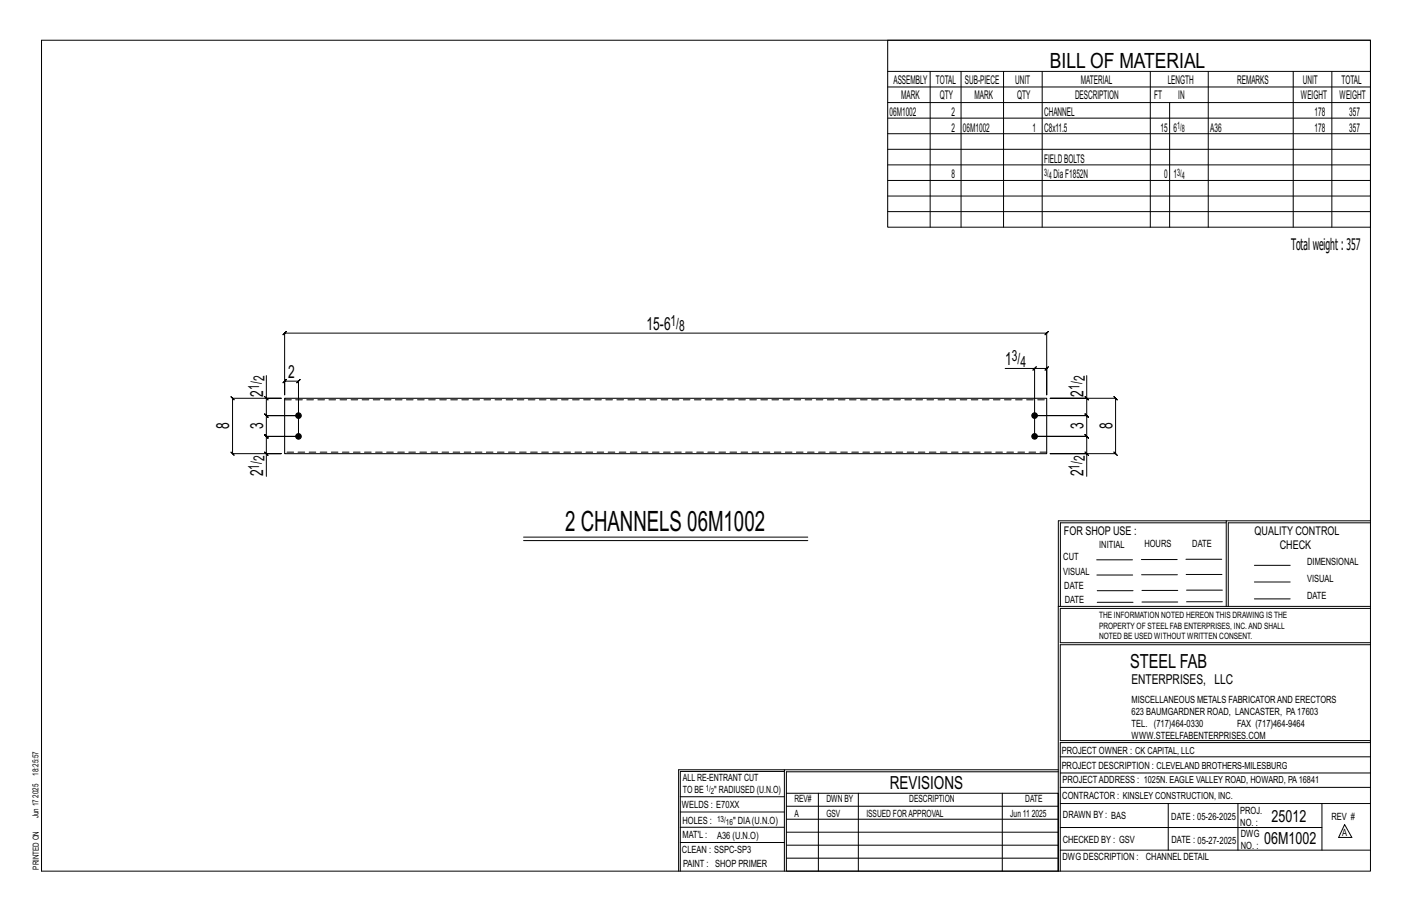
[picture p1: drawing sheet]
<svg xmlns="http://www.w3.org/2000/svg" width="432mm" height="279mm" viewBox="0 0 432 279" stroke-linecap="round" stroke-linejoin="round" font-family="sans-serif">
<defs><g id="words">
<text font-size="8.6" x="172.8" y="162.2">2 CHANNELS 06M1002</text>
<text font-size="6.4" x="321.1" y="20.7">BILL OF MATERIAL</text>
<text font-size="5.9" x="345.6" y="204.1">STEEL FAB</text>
<g font-size="5.5">
<text x="197.7" y="100.8">15-6</text>
<text x="307.4" y="111.6">1</text>
<text x="88.1" y="115.5">2</text>
<text x="80.5" y="121.2" transform="rotate(-90 80.5 121.2)">2</text>
<text x="331.3" y="121.2" transform="rotate(-90 331.3 121.2)">2</text>
<text x="70.1" y="131.2" transform="rotate(-90 70.1 131.2)">8</text>
<text x="80.5" y="131.3" transform="rotate(-90 80.5 131.3)">3</text>
<text x="331.3" y="131.2" transform="rotate(-90 331.3 131.2)">3</text>
<text x="340.2" y="131.2" transform="rotate(-90 340.2 131.2)">8</text>
<text x="80.5" y="145.6" transform="rotate(-90 80.5 145.6)">2</text>
<text x="331.3" y="145.6" transform="rotate(-90 331.3 145.6)">2</text>
<text x="272.2" y="241.1">REVISIONS</text>
</g>
<g font-size="5.1">
<text x="388.9" y="251.3">25012</text>
<text x="386.6" y="258.1">06M1002</text>
</g>
<text font-size="4.9" x="394.8" y="76.4">Totalweight : 357</text>
<g font-size="4.7">
<text x="205.1" y="99.6">1/</text>
<text x="207.7" y="101.3">8</text>
<text x="309.4" y="110.4">3/</text>
<text x="312" y="112.1">4</text>
<text x="79.2" y="119.2" transform="rotate(-90 79.2 119.2)">1/</text>
<text x="80.9" y="116.6" transform="rotate(-90 80.9 116.6)">2</text>
<text x="330.1" y="119.2" transform="rotate(-90 330.1 119.2)">1/</text>
<text x="331.8" y="116.6" transform="rotate(-90 331.8 116.6)">2</text>
<text x="79.2" y="143.6" transform="rotate(-90 79.2 143.6)">1/</text>
<text x="80.9" y="141" transform="rotate(-90 80.9 141)">2</text>
<text x="330.1" y="143.6" transform="rotate(-90 330.1 143.6)">1/</text>
<text x="331.8" y="141" transform="rotate(-90 331.8 141)">2</text>
</g>
<text font-size="4.2" x="346" y="209.1">ENTERPRISES, LLC</text>
<g font-size="3.7">
<text x="273.2" y="25.6">ASSEMBLY</text>
<text x="286.2" y="25.6">TOTAL</text>
<text x="295.1" y="25.6">SUB-PIECE</text>
<text x="310.4" y="25.6">UNIT</text>
<text x="330.5" y="25.6">MATERIAL</text>
<text x="357.1" y="25.6">LENGTH</text>
<text x="378.3" y="25.6">REMARKS</text>
<text x="398.4" y="25.6">UNIT</text>
<text x="410.2" y="25.6">TOTAL</text>
<text x="272.1" y="35.5">06M1002</text>
<text x="275.6" y="30.4">MARK</text>
<text x="287.4" y="30.4">QTY</text>
<text x="290.9" y="35.5">2</text>
<text x="298" y="30.4">MARK</text>
<text x="311" y="30.4">QTY</text>
<text x="319.3" y="35.5">CHANNEL</text>
<text x="328.7" y="30.4">DESCRIPTION</text>
<text x="353" y="30.4">FT</text>
<text x="360.3" y="30.4">IN</text>
<text x="397.8" y="30.4">WEIGHT</text>
<text x="402" y="35.5">178</text>
<text x="409.6" y="30.4">WEIGHT</text>
<text x="412.6" y="35.5">357</text>
<text x="290.9" y="40.2">2</text>
<text x="294.5" y="40.2">06M1002</text>
<text x="315.8" y="40.2">1</text>
<text x="319.3" y="40.2">C8x11.5</text>
<text x="354.9" y="40.2">15</text>
<text x="358.9" y="40.2">6</text>
<text x="370.1" y="40.2">A36</text>
<text x="402" y="40.2">178</text>
<text x="412.6" y="40.2">357</text>
<text x="319.3" y="49.7">FIELDBOLTS</text>
<text x="290.9" y="54.5">8</text>
<text x="322.2" y="54.5">DiaF1852N</text>
<text x="356" y="54.5">0</text>
<text x="358.9" y="54.5">1</text>
<text x="325.3" y="163.4">FOR SHOP USE :</text>
<text x="383.7" y="163.4">QUALITY CONTROL</text>
<text x="391.4" y="167.8">CHECK</text>
</g>
<g font-size="3.1">
<text x="360" y="39.4">1/</text>
<text x="361.4" y="40.5">8</text>
<text x="319.3" y="53.7">3/</text>
<text x="360" y="53.7">3/</text>
<text x="320.7" y="54.8">4</text>
<text x="361.4" y="54.8">4</text>
<text x="336.2" y="167.4">INITIAL</text>
<text x="350" y="167.1">HOURS</text>
<text x="364.6" y="167.2">DATE</text>
<text x="325.2" y="171.3">CUT</text>
<text x="399.8" y="172.8">DIMENSIONAL</text>
<text x="325.1" y="175.8">VISUAL</text>
<text x="399.8" y="177.9">VISUAL</text>
<text x="325.5" y="180">DATE</text>
<text x="325.7" y="184.4">DATE</text>
<text x="399.8" y="183.1">DATE</text>
<text x="346" y="215">MISCELLANEOUS METALS FABRICATORAND ERECTORS</text>
<text x="346" y="218.6">623 BAUMGARDNER ROAD, LANCASTER, PA17603</text>
<text x="346" y="225.8">WWW.STEELFABENTERPRISES.COM</text>
<text x="346" y="222.2">TEL. (717)464-0330</text>
<text x="378.3" y="222.2">FAX (717)464-9464</text>
<text x="324.7" y="230.5">PROJECT OWNER : CK CAPITAL, LLC</text>
<text x="208.8" y="238.8">ALL RE-ENTRANT CUT</text>
<text x="324.7" y="235.1">PROJECT DESCRIPTION : CLEVELAND BROTHERS-MILESBURG</text>
<text x="324.9" y="239.5">PROJECTADDRESS : 1025N. EAGLE VALLEY ROAD, HOWARD, PA16841</text>
<text x="208.8" y="242.5">TO BE</text>
<text x="218.4" y="242.5">&quot; RADIUSED (U.N.O)</text>
<text x="242.9" y="245.3">REV#</text>
<text x="252.7" y="245.3">DWN BY</text>
<text x="278.1" y="245.3">DESCRIPTION</text>
<text x="313.5" y="245.3">DATE</text>
<text x="324.9" y="244.2">CONTRACTOR : KINSLEY CONSTRUCTION, INC.</text>
<text x="208.5" y="247">WELDS : E70XX</text>
<text x="208.7" y="251.7">HOLES :</text>
<text x="224.2" y="251.8">&quot; DIA(U.N.O)</text>
<text x="242.9" y="249.9">A</text>
<text x="252.7" y="249.9">GSV</text>
<text x="264.9" y="249.9">ISSUED FORAPPROVAL</text>
<text x="309" y="249.9">Jun 11</text>
<text x="315.5" y="249.9">2025</text>
<text x="325.1" y="250">DRAWN BY : BAS</text>
<text x="358.2" y="250.5">DATE : 05-26-2025</text>
<text x="379.3" y="248.9">PROJ.</text>
<text x="407.2" y="250.5">REV #</text>
<text x="208.7" y="256.3">MAT'L :</text>
<text x="219.3" y="256.4">A36 (U.N.O)</text>
<text x="325" y="257.6">CHECKED BY : GSV</text>
<text x="358.3" y="257.7">DATE : 05-27-2025</text>
<text x="379.3" y="252.5">NO. :</text>
<text x="379.5" y="255.9">DWG</text>
<text x="410.5" y="255.5">A</text>
<text x="208.6" y="260.7">CLEAN : SSPC-SP3</text>
<text x="324.9" y="262.9">DWG DESCRIPTION :</text>
<text x="350.4" y="263">CHANNEL DETAIL</text>
<text x="379.5" y="259.5">NO. :</text>
<text x="208.9" y="265">PAINT : SHOP PRIMER</text>
</g>
<g font-size="2.7">
<text x="336.1" y="189">THE INFORMATION NOTED HEREON THIS DRAWING IS THE</text>
<text x="336.1" y="195.4">NOTED BE USED WITHOUT WRITTEN CONSENT.</text>
<text x="336.1" y="192.2">PROPERTY OF STEEL FAB ENTERPRISES, INC.AND SHALL</text>
</g>
<g font-size="2.6">
<text x="215.9" y="241.8">1/</text>
<text x="217.4" y="242.7">2</text>
<text x="219.3" y="251.1">13/</text>
<text x="222" y="252.1">16</text>
</g>
<g font-size="2.5">
<text x="11.7" y="237.1" transform="rotate(-90 11.7 237.1)">18:25:57</text>
<text x="11.8" y="243.8" transform="rotate(-90 11.8 243.8)">2025</text>
<text x="11.8" y="250.1" transform="rotate(-90 11.8 250.1)">Jun 17</text>
<text x="11.9" y="265.8" transform="rotate(-90 11.9 265.8)">PRINTED ON</text>
</g>
</g></defs>
<g fill="none" stroke="#000" stroke-width=".31">
<path d="M12.7 12.3h406.4v254h-406.4zM271.5 12.3h147.6v57.2h-147.6zM271.5 21.8h147.6M271.5 26.6h147.6M271.5 31.4h147.6M271.5 36.1h147.6M284.5 21.8v47.7M293.9 21.8v47.7M306.9 21.8v47.7M318.7 21.8v47.7M351.8 21.8v47.7M357.7 31.4v38.1"/>
<path d="M369.5 21.8v47.7M395.5 21.8v47.7M407.3 21.8v47.7M271.5 40.9h147.6M271.5 45.6h147.6M271.5 50.4h147.6M271.5 55.2h147.6M271.5 59.9h147.6M271.5 64.7h147.6M81.5 114.8v7h4.5h-14.9l-.5-.5 1 1-.5-.5v16.9l-.5-.5 1 1-.5-.5h14.9h-4.5v6.9M307.4 112.6h9v20.8M315.9 113.1l1-1z"/>
<path d="M316.4 112.6h3.7l-.5 .5 1-1-.5 .5v8.1v-18.9l.5-.5-1 1 .5-.5h-233.1l.5-.5-1 1 .5-.5v18.9v-4.2l-.5 .5 1-1-.5 .5h4.3l-.5 .5 1-1-.5 .5v16.9M332.3 114.8v7h-11.2h20.1l-.5-.5 1 1-.5-.5v16.9l-.5-.5 1 1-.5-.5h-20.1h11.2v6.9M81 138.2l1 1zM81 121.3l1 1zM81.5 121.8v5.3l-.5-.5 1 1-.5-.5h9.8h-9.8l-.5-.5 1 1-.5-.5v6.3l-.5-.5 1 1-.5-.5h9.8h-9.8l-.5-.5 1 1-.5-.5v5.3M331.8 138.2l1 1zM331.8 121.3l1 1zM332.3 121.8v5.2l-.5-.5 1 1-.5-.5h-15.9h15.9l-.5-.5 1 1-.5-.5v6.4l-.5-.5 1 1-.5-.5h-15.9h15.9l-.5-.5 1 1-.5-.5v5.3M375 159.8h-50.7v25.6M375 159.2h-51.3l-.1 107.1M419.1 159.2h-44.1v26.2M419.1 159.8h-43.5v25.6"/>
<path d="M160.1 164.2h86.9M160.1 165.3h86.9M335.4 171.1h10.9M335.4 175.8h11M349 171h11M349.1 175.7h11M362.7 171h10.9M362.7 175.6h11M383.6 172.8h11M383.6 177.9h11M323.7 185.4h95.4M335.5 184.1h11"/>
<path d="M335.5 180.6h11M349.2 184h11M349.2 180.5h11M362.9 180.4h10.9M362.9 184h10.9M383.6 183.1h11M419.1 186h-94.9v10.5h94.9M419.1 197.1h-94.9v29.3h94.9v.6h-94.9v39.3M239.9 235.8h-31.9v30.5M239.9 235.3h-32.4v31M323.6 235.3h-83.7v31M323.6 235.9h-83.1v6.6"/>
<path d="M324.2 236.3h94.9M324.2 231.4h94.9M208 252.9h31.9M208 257.5h31.9M208 243.6h31.9M208 248.2h31.9M240.5 242.5h83.1v23.8h-83.1zM240.5 258.4h83.1M240.5 254.4h83.1M240.5 250.4h83.1M240.5 246.5h83.1M250.3 242.5v23.8"/>
<path d="M262.5 242.5v23.8M306.5 242.5v23.8M324.2 253h80.1M324.2 245.6h94.9M324.2 259.9h94.9M324.2 240.7h94.9M357.3 245.6v14.3M378.6 245.6v14.3M404.3 245.6v14.3M411.2 252.1l2.2 3.9h-4zM240.5 262.3h83.1"/>
</g>
<g fill="#000" stroke="#000" stroke-width=".31">
<circle cx="91.3" cy="133.4" r=".86"/>
<circle cx="91.3" cy="127.1" r=".86"/>
<circle cx="316.4" cy="127" r=".86"/>
<circle cx="316.4" cy="133.4" r=".86"/>
</g>
<path d="M87 121.8h233.1v16.9h-233.1z" fill="none" stroke="#000" stroke-width=".32"/>
<path d="M87 122.2h233.1M320.1 138.2h-233.1" fill="none" stroke="#000" stroke-width=".31" stroke-dasharray="2 1.4"/>
<use href="#words"/>
</svg>
